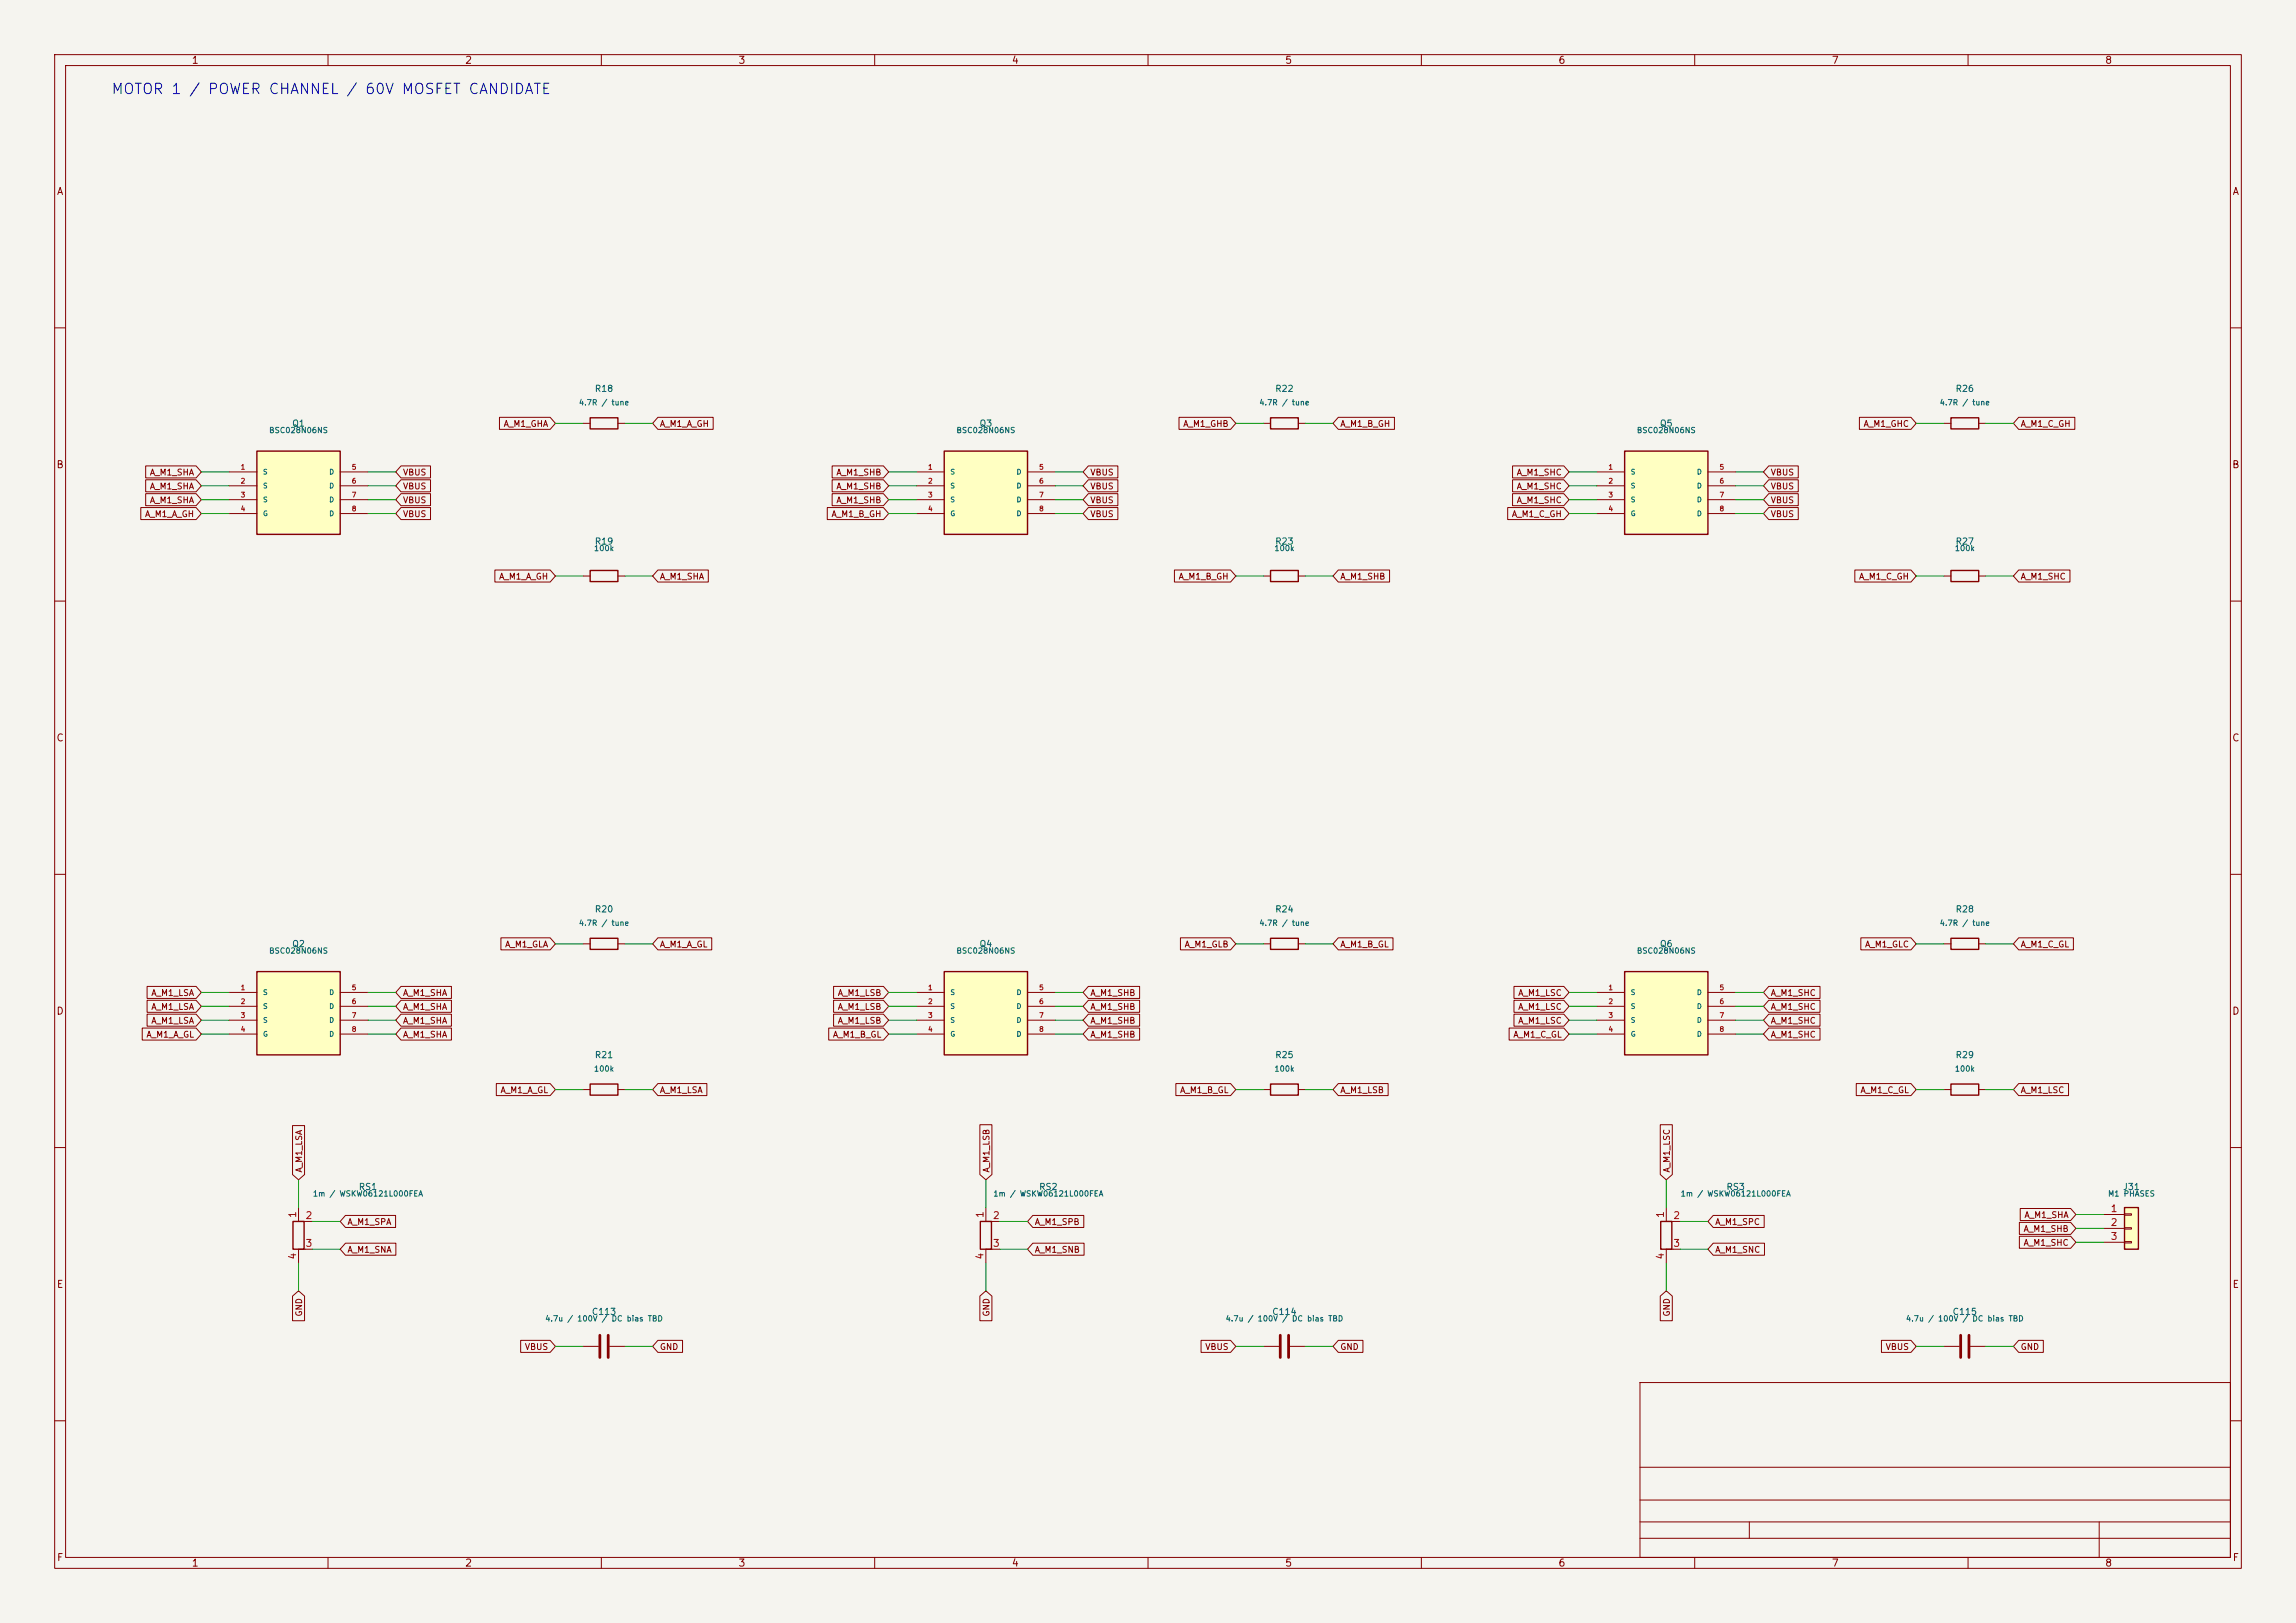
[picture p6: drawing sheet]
<svg xmlns="http://www.w3.org/2000/svg" width="420mm" height="297mm" viewBox="0 0 420 297" stroke-linecap="round" stroke-linejoin="round" font-family="sans-serif">
<defs><g id="words">
<text font-size="1.9" fill="#0000c2" x="20.2" y="17.7">MOTOR 1 / POWER CHANNEL / 60V MOSFET CANDIDATE</text>
<g font-size="1.3" fill="#840000">
<text x="35" y="12">1</text>
<text x="85" y="12">2</text>
<text x="135" y="12">3</text>
<text x="185" y="12">4</text>
<text x="235" y="12">5</text>
<text x="285" y="12">6</text>
<text x="335" y="12">7</text>
<text x="385" y="12">8</text>
<text x="10.3" y="36">A</text>
<text x="408.3" y="36">A</text>
<text x="10.2" y="86">B</text>
<text x="408.2" y="86">B</text>
<text x="10.2" y="136">C</text>
<text x="408.2" y="136">C</text>
<text x="10.2" y="186">D</text>
<text x="408.2" y="186">D</text>
<text x="10.3" y="236">E</text>
<text x="408.3" y="236">E</text>
<text x="10.3" y="286">F</text>
<text x="35" y="287">1</text>
<text x="85" y="287">2</text>
<text x="135" y="287">3</text>
<text x="185" y="287">4</text>
<text x="235" y="287">5</text>
<text x="285" y="287">6</text>
<text x="335" y="287">7</text>
<text x="385" y="287">8</text>
<text x="408.3" y="286">F</text>
</g>
<g font-size="1.3" fill="#a90000">
<text x="54.5" y="223" transform="rotate(-90 54.5 223)">1</text>
<text x="55.8" y="223.4">2</text>
<text x="180.2" y="223" transform="rotate(-90 180.2 223)">1</text>
<text x="181.5" y="223.4">2</text>
<text x="304.7" y="223" transform="rotate(-90 304.7 223)">1</text>
<text x="306" y="223.4">2</text>
<text x="386" y="222.1">1</text>
<text x="386" y="224.7">2</text>
<text x="386" y="227.2">3</text>
<text x="54.5" y="230.6" transform="rotate(-90 54.5 230.6)">4</text>
<text x="55.8" y="228.5">3</text>
<text x="180.2" y="230.6" transform="rotate(-90 180.2 230.6)">4</text>
<text x="181.5" y="228.5">3</text>
<text x="304.7" y="230.6" transform="rotate(-90 304.7 230.6)">4</text>
<text x="306" y="228.5">3</text>
</g>
<g font-size="1.2" fill="#006464">
<text x="108.7" y="72">R18</text>
<text x="233.2" y="72">R22</text>
<text x="357.6" y="72">R26</text>
<text x="53.3" y="78.3">Q1</text>
<text x="179.1" y="78.3">Q3</text>
<text x="303.5" y="78.3">Q5</text>
<text x="108.7" y="99.9">R19</text>
<text x="233.2" y="99.9">R23</text>
<text x="357.6" y="99.9">R27</text>
<text x="108.7" y="167.2">R20</text>
<text x="233.2" y="167.2">R24</text>
<text x="357.6" y="167.2">R28</text>
<text x="53.3" y="173.6">Q2</text>
<text x="179.1" y="173.6">Q4</text>
<text x="303.5" y="173.6">Q6</text>
<text x="108.7" y="193.9">R21</text>
<text x="233.2" y="193.9">R25</text>
<text x="357.6" y="193.9">R29</text>
<text x="65.5" y="218">RS1</text>
<text x="190" y="218">RS2</text>
<text x="315.7" y="218">RS3</text>
<text x="388.2" y="218">J31</text>
<text x="108.2" y="240.9">C113</text>
<text x="232.6" y="240.9">C114</text>
<text x="357.1" y="240.9">C115</text>
</g>
<g font-size="1.1" fill="#840000">
<text x="92" y="78.4">A_M1_GHA</text>
<text x="120.6" y="78.4">A_M1_A_GH</text>
<text x="216.3" y="78.4">A_M1_GHB</text>
<text x="245.1" y="78.4">A_M1_B_GH</text>
<text x="340.8" y="78.4">A_M1_GHC</text>
<text x="369.5" y="78.4">A_M1_C_GH</text>
<text x="27.3" y="87.3">A_M1_SHA</text>
<text x="27.3" y="89.8">A_M1_SHA</text>
<text x="73.6" y="89.8">VBUS</text>
<text x="73.6" y="87.3">VBUS</text>
<text x="152.9" y="87.3">A_M1_SHB</text>
<text x="152.9" y="89.8">A_M1_SHB</text>
<text x="199.3" y="89.8">VBUS</text>
<text x="199.3" y="87.3">VBUS</text>
<text x="277.3" y="89.8">A_M1_SHC</text>
<text x="277.3" y="87.3">A_M1_SHC</text>
<text x="323.8" y="89.8">VBUS</text>
<text x="323.8" y="87.3">VBUS</text>
<text x="26.4" y="94.9">A_M1_A_GH</text>
<text x="27.3" y="92.4">A_M1_SHA</text>
<text x="73.6" y="92.4">VBUS</text>
<text x="73.6" y="94.9">VBUS</text>
<text x="152" y="94.9">A_M1_B_GH</text>
<text x="152.9" y="92.4">A_M1_SHB</text>
<text x="199.3" y="92.4">VBUS</text>
<text x="199.3" y="94.9">VBUS</text>
<text x="276.5" y="94.9">A_M1_C_GH</text>
<text x="277.3" y="92.4">A_M1_SHC</text>
<text x="323.8" y="92.4">VBUS</text>
<text x="323.8" y="94.9">VBUS</text>
<text x="91.2" y="106.3">A_M1_A_GH</text>
<text x="120.6" y="106.3">A_M1_SHA</text>
<text x="215.5" y="106.3">A_M1_B_GH</text>
<text x="245.1" y="106.3">A_M1_SHB</text>
<text x="340" y="106.3">A_M1_C_GH</text>
<text x="369.5" y="106.3">A_M1_SHC</text>
<text x="92.3" y="173.6">A_M1_GLA</text>
<text x="120.6" y="173.6">A_M1_A_GL</text>
<text x="216.6" y="173.6">A_M1_GLB</text>
<text x="245.1" y="173.6">A_M1_B_GL</text>
<text x="341.1" y="173.6">A_M1_GLC</text>
<text x="369.5" y="173.6">A_M1_C_GL</text>
<text x="27.6" y="185.1">A_M1_LSA</text>
<text x="27.6" y="182.5">A_M1_LSA</text>
<text x="73.6" y="185.1">A_M1_SHA</text>
<text x="73.6" y="182.5">A_M1_SHA</text>
<text x="153.2" y="182.5">A_M1_LSB</text>
<text x="153.2" y="185.1">A_M1_LSB</text>
<text x="199.3" y="182.5">A_M1_SHB</text>
<text x="199.3" y="185.1">A_M1_SHB</text>
<text x="277.6" y="185.1">A_M1_LSC</text>
<text x="277.6" y="182.5">A_M1_LSC</text>
<text x="323.8" y="182.5">A_M1_SHC</text>
<text x="323.8" y="185.1">A_M1_SHC</text>
<text x="26.7" y="190.1">A_M1_A_GL</text>
<text x="27.6" y="187.6">A_M1_LSA</text>
<text x="73.6" y="190.1">A_M1_SHA</text>
<text x="73.6" y="187.6">A_M1_SHA</text>
<text x="152.3" y="190.1">A_M1_B_GL</text>
<text x="153.2" y="187.6">A_M1_LSB</text>
<text x="199.3" y="190.1">A_M1_SHB</text>
<text x="199.3" y="187.6">A_M1_SHB</text>
<text x="276.7" y="190.1">A_M1_C_GL</text>
<text x="277.6" y="187.6">A_M1_LSC</text>
<text x="323.8" y="187.6">A_M1_SHC</text>
<text x="323.8" y="190.1">A_M1_SHC</text>
<text x="91.5" y="200.3">A_M1_A_GL</text>
<text x="120.6" y="200.3">A_M1_LSA</text>
<text x="215.8" y="200.3">A_M1_B_GL</text>
<text x="245.1" y="200.3">A_M1_LSB</text>
<text x="340.2" y="200.3">A_M1_C_GL</text>
<text x="369.5" y="200.3">A_M1_LSC</text>
<text x="55.5" y="214.7" transform="rotate(-90 55.5 214.7)">A_M1_LSA</text>
<text x="181.3" y="214.7" transform="rotate(-90 181.3 214.7)">A_M1_LSB</text>
<text x="305.7" y="214.7" transform="rotate(-90 305.7 214.7)">A_M1_LSC</text>
<text x="63.5" y="224.4">A_M1_SPA</text>
<text x="189.2" y="224.4">A_M1_SPB</text>
<text x="313.6" y="224.4">A_M1_SPC</text>
<text x="370.1" y="225.7">A_M1_SHB</text>
<text x="370.2" y="223.2">A_M1_SHA</text>
<text x="63.5" y="229.5">A_M1_SNA</text>
<text x="189.2" y="229.5">A_M1_SNB</text>
<text x="313.6" y="229.5">A_M1_SNC</text>
<text x="370.1" y="228.2">A_M1_SHC</text>
<text x="55.5" y="241" transform="rotate(-90 55.5 241)">GND</text>
<text x="181.3" y="241" transform="rotate(-90 181.3 241)">GND</text>
<text x="305.7" y="241" transform="rotate(-90 305.7 241)">GND</text>
<text x="95.9" y="247.3">VBUS</text>
<text x="120.6" y="247.3">GND</text>
<text x="220.4" y="247.3">VBUS</text>
<text x="245.1" y="247.3">GND</text>
<text x="344.8" y="247.3">VBUS</text>
<text x="369.5" y="247.3">GND</text>
</g>
<g font-size="1" fill="#006464">
<text x="105.8" y="74.4">4.7R / tune</text>
<text x="230.3" y="74.4">4.7R / tune</text>
<text x="354.7" y="74.4">4.7R / tune</text>
<text x="49.1" y="79.5">BSC028N06NS</text>
<text x="174.9" y="79.5">BSC028N06NS</text>
<text x="299.3" y="79.5">BSC028N06NS</text>
<text x="108.6" y="101.1">100k</text>
<text x="233" y="101.1">100k</text>
<text x="357.5" y="101.1">100k</text>
<text x="105.8" y="169.7">4.7R / tune</text>
<text x="230.3" y="169.7">4.7R / tune</text>
<text x="354.7" y="169.7">4.7R / tune</text>
<text x="49.1" y="174.7">BSC028N06NS</text>
<text x="174.9" y="174.7">BSC028N06NS</text>
<text x="299.3" y="174.7">BSC028N06NS</text>
<text x="108.6" y="196.3">100k</text>
<text x="233" y="196.3">100k</text>
<text x="357.5" y="196.3">100k</text>
<text x="57.1" y="219.2">1m / WSKW06121L000FEA</text>
<text x="181.6" y="219.2">1m / WSKW06121L000FEA</text>
<text x="307.3" y="219.2">1m / WSKW06121L000FEA</text>
<text x="385.5" y="219.2">M1 PHASES</text>
<text x="99.6" y="242.1">4.7u / 100V / DC bias TBD</text>
<text x="224.1" y="242.1">4.7u / 100V / DC bias TBD</text>
<text x="348.5" y="242.1">4.7u / 100V / DC bias TBD</text>
</g>
<g font-size=".9" fill="#a90000">
<text x="43.9" y="86.2">1</text>
<text x="43.9" y="88.7">2</text>
<text x="64.3" y="86.2">5</text>
<text x="64.3" y="88.7">6</text>
<text x="169.7" y="86.2">1</text>
<text x="169.7" y="88.7">2</text>
<text x="190" y="86.2">5</text>
<text x="190" y="88.7">6</text>
<text x="294.1" y="86.2">1</text>
<text x="294.1" y="88.7">2</text>
<text x="314.4" y="86.2">5</text>
<text x="314.4" y="88.7">6</text>
<text x="43.9" y="91.2">3</text>
<text x="43.9" y="93.8">4</text>
<text x="64.3" y="91.2">7</text>
<text x="64.3" y="93.8">8</text>
<text x="169.7" y="91.2">3</text>
<text x="169.7" y="93.8">4</text>
<text x="190" y="91.2">7</text>
<text x="190" y="93.8">8</text>
<text x="294.1" y="91.2">3</text>
<text x="294.1" y="93.8">4</text>
<text x="314.4" y="91.2">7</text>
<text x="314.4" y="93.8">8</text>
<text x="43.9" y="181.4">1</text>
<text x="43.9" y="183.9">2</text>
<text x="64.3" y="181.4">5</text>
<text x="64.3" y="183.9">6</text>
<text x="169.7" y="181.4">1</text>
<text x="169.7" y="183.9">2</text>
<text x="190" y="181.4">5</text>
<text x="190" y="183.9">6</text>
<text x="294.1" y="181.4">1</text>
<text x="294.1" y="183.9">2</text>
<text x="314.4" y="181.4">5</text>
<text x="314.4" y="183.9">6</text>
<text x="43.9" y="186.5">3</text>
<text x="43.9" y="189">4</text>
<text x="64.3" y="186.5">7</text>
<text x="64.3" y="189">8</text>
<text x="169.7" y="186.5">3</text>
<text x="169.7" y="189">4</text>
<text x="190" y="186.5">7</text>
<text x="190" y="189">8</text>
<text x="294.1" y="186.5">3</text>
<text x="294.1" y="189">4</text>
<text x="314.4" y="186.5">7</text>
<text x="314.4" y="189">8</text>
</g>
<g font-size=".9" fill="#006464">
<text x="48" y="87">S</text>
<text x="48" y="89.6">S</text>
<text x="60.1" y="87">D</text>
<text x="60.1" y="89.6">D</text>
<text x="173.7" y="87">S</text>
<text x="173.7" y="89.6">S</text>
<text x="185.9" y="87">D</text>
<text x="185.9" y="89.6">D</text>
<text x="298.2" y="87">S</text>
<text x="298.2" y="89.6">S</text>
<text x="310.3" y="87">D</text>
<text x="310.3" y="89.6">D</text>
<text x="48" y="92.1">S</text>
<text x="48" y="94.7">G</text>
<text x="60.1" y="92.1">D</text>
<text x="60.1" y="94.7">D</text>
<text x="173.7" y="92.1">S</text>
<text x="173.7" y="94.7">G</text>
<text x="185.9" y="92.1">D</text>
<text x="185.9" y="94.7">D</text>
<text x="298.2" y="92.1">S</text>
<text x="298.2" y="94.7">G</text>
<text x="310.3" y="92.1">D</text>
<text x="310.3" y="94.7">D</text>
<text x="48" y="182.3">S</text>
<text x="48" y="184.8">S</text>
<text x="60.1" y="182.3">D</text>
<text x="60.1" y="184.8">D</text>
<text x="173.7" y="182.3">S</text>
<text x="173.7" y="184.8">S</text>
<text x="185.9" y="182.3">D</text>
<text x="185.9" y="184.8">D</text>
<text x="298.2" y="182.3">S</text>
<text x="298.2" y="184.8">S</text>
<text x="310.3" y="182.3">D</text>
<text x="310.3" y="184.8">D</text>
<text x="48" y="187.4">S</text>
<text x="48" y="189.9">G</text>
<text x="60.1" y="187.4">D</text>
<text x="60.1" y="189.9">D</text>
<text x="173.7" y="187.4">S</text>
<text x="173.7" y="189.9">G</text>
<text x="185.9" y="187.4">D</text>
<text x="185.9" y="189.9">D</text>
<text x="298.2" y="187.4">S</text>
<text x="298.2" y="189.9">G</text>
<text x="310.3" y="187.4">D</text>
<text x="310.3" y="189.9">D</text>
</g>
</g></defs>
<path d="M0 0h420v297h-420z" fill="#f5f4ef" stroke="#f5f4ef" stroke-width=".18"/>
<g fill="none" stroke="#840000" stroke-width=".18">
<path d="M10 10h400v277h-400zM12 12h396v273h-396zM60 10v2M110 10v2M160 10v2M210 10v2M260 10v2M310 10v2M360 10v2M10 60h2M408 60h2M10 110h2"/>
<path d="M408 110h2M10 160h2M408 160h2M10 210h2M408 210h2M231.1 246.4h2.8M236 246.4h2.8M300 253h108v32h-108zM10 260h2M300 278.5h108M300 274.5h108M300 268.5h108"/>
<path d="M320 278.5v3M384 278.5v6.5M408 260h2M60 285v2M110 285v2M160 285v2M210 285v2M260 285v2M300 281.5h108M310 285v2M360 285v2"/>
</g>
<path d="M234.2 244.3v4.1M235.7 244.3v4.1" fill="none" stroke="#840000" stroke-width=".51"/>
<path d="M47 177.8h15.2v15.2h-15.2z" fill="#ffffc2"/>
<path d="M47 177.8h15.2v15.2h-15.2z" fill="none" stroke="#840000" stroke-width=".25"/>
<path d="M41.9 181.6h5.1M41.9 184.2h5.1M41.9 186.7h5.1M41.9 189.2h5.1M62.2 181.6h5.1M62.2 184.2h5.1M62.2 186.7h5.1M62.2 189.2h5.1" fill="none" stroke="#840000" stroke-width=".18"/>
<path d="M388.6 221h2.6v7.6h-2.6z" fill="#ffffc2"/>
<path d="M232.4 76.5h5.1v2h-5.1zM107.9 104.4h5.1v2h-5.1zM232.4 104.4h5.1v2h-5.1zM107.9 171.7h5.1v2h-5.1zM107.9 198.4h5.1v2h-5.1zM388.6 221h2.6v7.6h-2.6z" fill="none" stroke="#840000" stroke-width=".25"/>
<g fill="none" stroke="#840000" stroke-width=".18">
<path d="M231.1 77.5h1.3M237.5 77.5h1.3M106.7 105.4h1.2M113 105.4h1.3M231.1 105.4h1.3M237.5 105.4h1.3M106.7 172.7h1.2M113 172.7h1.3M106.7 199.4h1.2M113 199.4h1.3M384.8 222.2h3.8M384.8 224.8h3.8"/>
<path d="M384.8 227.3h3.8M388.6 222.1h1.3v.3h-1.3zM388.6 224.7h1.3v.2h-1.3zM388.6 227.2h1.3v.3h-1.3z"/>
</g>
<path d="M297.2 82.6h15.2v15.2h-15.2z" fill="#ffffc2"/>
<path d="M107.9 76.5h5.1v2h-5.1zM297.2 82.6h15.2v15.2h-15.2zM53.6 223.5h2v5.1h-2z" fill="none" stroke="#840000" stroke-width=".25"/>
<g fill="none" stroke="#840000" stroke-width=".18">
<path d="M106.7 77.5h1.2M113 77.5h1.3M292.1 86.4h5.1M292.1 88.9h5.1M292.1 91.4h5.1M292.1 94h5.1M312.4 86.4h5.1M312.4 88.9h5.1M312.4 91.4h5.1M312.4 94h5.1M54.6 221v2.5h2.5M57.1 228.6h-2.5v2.5"/>
<path d="M355.6 246.4h2.8M360.4 246.4h2.8"/>
</g>
<path d="M358.6 244.3v4.1M360.2 244.3v4.1" fill="none" stroke="#840000" stroke-width=".51"/>
<path d="M172.7 177.8h15.3v15.2h-15.3z" fill="#ffffc2"/>
<path d="M172.7 177.8h15.3v15.2h-15.3z" fill="none" stroke="#840000" stroke-width=".25"/>
<path d="M167.6 181.6h5.1M167.6 184.2h5.1M167.6 186.7h5.1M167.6 189.2h5.1M188 181.6h5M188 184.2h5M188 186.7h5M188 189.2h5" fill="none" stroke="#840000" stroke-width=".18"/>
<path d="M297.2 177.8h15.2v15.2h-15.2z" fill="#ffffc2"/>
<path d="M297.2 177.8h15.2v15.2h-15.2zM179.3 223.5h2.1v5.1h-2.1z" fill="none" stroke="#840000" stroke-width=".25"/>
<path d="M292.1 181.6h5.1M292.1 184.2h5.1M292.1 186.7h5.1M292.1 189.2h5.1M312.4 181.6h5.1M312.4 184.2h5.1M312.4 186.7h5.1M312.4 189.2h5.1M180.3 221v2.5h2.6M182.9 228.6h-2.6v2.5" fill="none" stroke="#840000" stroke-width=".18"/>
<path d="M47 82.6h15.2v15.2h-15.2z" fill="#ffffc2"/>
<path d="M47 82.6h15.2v15.2h-15.2zM356.9 104.4h5v2h-5zM356.9 171.7h5v2h-5zM232.4 198.4h5.1v2h-5.1zM356.9 198.4h5v2h-5z" fill="none" stroke="#840000" stroke-width=".25"/>
<g fill="none" stroke="#840000" stroke-width=".18">
<path d="M41.9 86.4h5.1M41.9 88.9h5.1M41.9 91.4h5.1M41.9 94h5.1M62.2 86.4h5.1M62.2 88.9h5.1M62.2 91.4h5.1M62.2 94h5.1M355.6 105.4h1.3M361.9 105.4h1.3M355.6 172.7h1.3M361.9 172.7h1.3"/>
<path d="M231.1 199.4h1.3M237.5 199.4h1.3M355.6 199.4h1.3M361.9 199.4h1.3M106.7 246.4h2.8M111.5 246.4h2.8"/>
</g>
<path d="M109.7 244.3v4.1M111.3 244.3v4.1" fill="none" stroke="#840000" stroke-width=".51"/>
<path d="M172.7 82.6h15.3v15.2h-15.3z" fill="#ffffc2"/>
<path d="M356.9 76.5h5v2h-5zM172.7 82.6h15.3v15.2h-15.3zM232.4 171.7h5.1v2h-5.1zM303.8 223.5h2v5.1h-2z" fill="none" stroke="#840000" stroke-width=".25"/>
<g fill="none" stroke="#840000" stroke-width=".18">
<path d="M91.4 76.4h9.2l1 1.1-1 1.1h-9.2zM120.3 76.4h10.2v2.2h-10.2l-.9-1.1zM215.7 76.4h9.4l1 1.1-1 1.1h-9.4zM244.8 76.4h10.3v2.2h-10.3l-1-1.1zM340.1 76.4h9.5l.9 1.1-.9 1.1h-9.5zM355.6 77.5h1.3M361.9 77.5h1.3M369.3 76.4h10.2v2.2h-10.2l-1-1.1zM25.8 92.9h10.1l.9 1.1-.9 1.1h-10.1zM26.6 90.3h9.3l.9 1.1-.9 1.1h-9.3zM26.6 85.3h9.3l.9 1.1-.9 1.1h-9.3zM26.6 87.8h9.3l.9 1.1-.9 1.1h-9.3z"/>
<path d="M73.4 87.8h5.4v2.2h-5.4l-1-1.1zM73.4 90.3h5.4v2.2h-5.4l-1-1.1zM73.4 85.3h5.4v2.2h-5.4l-1-1.1zM73.4 92.9h5.4v2.2h-5.4l-1-1.1zM151.3 92.9h10.3l1 1.1-1 1.1h-10.3zM152.2 85.3h9.4l1 1.1-1 1.1h-9.4zM152.2 90.3h9.4l1 1.1-1 1.1h-9.4zM152.2 87.8h9.4l1 1.1-1 1.1h-9.4zM167.6 86.4h5.1M167.6 88.9h5.1M167.6 91.4h5.1M167.6 94h5.1"/>
<path d="M188 86.4h5M188 88.9h5M188 91.4h5M188 94h5M199.1 90.3h5.4v2.2h-5.4l-1-1.1zM199.1 92.9h5.4v2.2h-5.4l-1-1.1zM199.1 87.8h5.4v2.2h-5.4l-1-1.1zM199.1 85.3h5.4v2.2h-5.4l-1-1.1zM275.8 92.9h10.3l.9 1.1-.9 1.1h-10.3zM276.7 87.8h9.4l.9 1.1-.9 1.1h-9.4zM276.7 85.3h9.4l.9 1.1-.9 1.1h-9.4zM276.7 90.3h9.4l.9 1.1-.9 1.1h-9.4z"/>
<path d="M323.5 90.3h5.4v2.2h-5.4l-.9-1.1zM323.5 87.8h5.4v2.2h-5.4l-.9-1.1zM323.5 85.3h5.4v2.2h-5.4l-.9-1.1zM323.5 92.9h5.4v2.2h-5.4l-.9-1.1zM90.5 104.3h10.1l1 1.1-1 1.1h-10.1zM120.3 104.3h9.3v2.2h-9.3l-.9-1.1zM214.8 104.3h10.3l1 1.1-1 1.1h-10.3zM244.8 104.3h9.4v2.2h-9.4l-1-1.1zM339.3 104.3h10.3l.9 1.1-.9 1.1h-10.3zM369.3 104.3h9.3v2.2h-9.3l-1-1.1zM91.6 171.6h9l1 1.1-1 1.1h-9zM120.3 171.6h9.9v2.2h-9.9l-.9-1.1z"/>
<path d="M215.9 171.6h9.2l1 1.1-1 1.1h-9.2zM231.1 172.7h1.3M237.5 172.7h1.3M244.8 171.6h10v2.2h-10l-1-1.1zM340.4 171.6h9.2l.9 1.1-.9 1.1h-9.2zM369.3 171.6h10v2.2h-10l-1-1.1zM26 188.1h9.9l.9 1.1-.9 1.1h-9.9zM26.9 183h9l.9 1.2-.9 1.1h-9zM26.9 185.6h9l.9 1.1-.9 1.1h-9zM26.9 180.5h9l.9 1.1-.9 1.1h-9zM73.4 188.1h9.2v2.2h-9.2l-1-1.1zM73.4 185.6h9.2v2.2h-9.2l-1-1.1z"/>
<path d="M73.4 183h9.2v2.3h-9.2l-1-1.1zM73.4 180.5h9.2v2.2h-9.2l-1-1.1zM90.8 198.3h9.8l1 1.1-1 1.1h-9.8zM120.3 198.3h9v2.2h-9l-.9-1.1zM151.6 188.1h10l1 1.1-1 1.1h-10zM152.5 180.5h9.1l1 1.1-1 1.1h-9.1zM152.5 185.6h9.1l1 1.1-1 1.1h-9.1zM152.5 183h9.1l1 1.2-1 1.1h-9.1zM199.1 188.1h9.4v2.2h-9.4l-1-1.1zM199.1 180.5h9.4v2.2h-9.4l-1-1.1zM199.1 183h9.4v2.3h-9.4l-1-1.1zM199.1 185.6h9.4v2.2h-9.4l-1-1.1z"/>
<path d="M215.1 198.3h10l1 1.1-1 1.1h-10zM244.8 198.3h9.1v2.2h-9.1l-1-1.1zM276 188.1h10.1l.9 1.1-.9 1.1h-10.1zM276.9 183h9.2l.9 1.2-.9 1.1h-9.2zM276.9 180.5h9.2l.9 1.1-.9 1.1h-9.2zM276.9 185.6h9.2l.9 1.1-.9 1.1h-9.2zM323.5 180.5h9.4v2.2h-9.4l-.9-1.1zM323.5 185.6h9.4v2.2h-9.4l-.9-1.1zM323.5 183h9.4v2.3h-9.4l-.9-1.1zM323.5 188.1h9.4v2.2h-9.4l-.9-1.1zM339.5 198.3h10.1l.9 1.1-.9 1.1h-10.1zM369.3 198.3h9.1v2.2h-9.1l-1-1.1z"/>
<path d="M53.5 206h2.2v8.9l-1.1 1-1.1-1zM179.2 205.8h2.2v9.1l-1.1 1-1.1-1zM303.7 205.8h2.2v9.1l-1.1 1-1.1-1zM53.5 237.2l1.1-1 1.1 1v4.5h-2.2zM63.2 227.5h9.2v2.2h-9.2l-1-1.1zM63.2 222.4h9.2v2.2h-9.2l-1-1.1zM179.2 237.2l1.1-1 1.1 1v4.5h-2.2zM188.9 227.5h9.4v2.2h-9.4l-.9-1.1zM188.9 222.4h9.3v2.2h-9.3l-.9-1.1zM303.7 237.2l1.1-1 1.1 1v4.5h-2.2zM304.8 221v2.5h2.5M307.3 228.6h-2.5v2.5"/>
<path d="M313.4 227.5h9.4v2.2h-9.4l-1-1.1zM313.4 222.4h9.3v2.2h-9.3l-1-1.1zM369.4 223.7h9.4l.9 1.1-.9 1.1h-9.4zM369.4 226.2h9.4l.9 1.1-.9 1.1h-9.4zM369.5 221.1h9.3l.9 1.1-.9 1.2h-9.3zM95.2 245.3h5.4l1 1.1-1 1.1h-5.4zM120.3 245.3h4.6v2.2h-4.6l-.9-1.1zM219.7 245.3h5.4l1 1.1-1 1.1h-5.4zM244.8 245.3h4.5v2.2h-4.5l-1-1.1zM344.2 245.3h5.4l.9 1.1-.9 1.1h-5.4zM369.3 245.3h4.5v2.2h-4.5l-1-1.1z"/>
</g>
<g fill="none" stroke="#009600" stroke-width=".18">
<path d="M101.6 77.5h5.1M114.3 77.5h5.1M226.1 77.5h5M238.8 77.5h5M350.5 77.5h5.1M363.2 77.5h5.1M36.8 94h5.1M36.8 88.9h5.1M36.8 91.4h5.1M36.8 86.4h5.1M67.3 94h5.1M67.3 88.9h5.1"/>
<path d="M67.3 91.4h5.1M67.3 86.4h5.1M162.6 94h5M162.6 88.9h5M162.6 91.4h5M162.6 86.4h5M193 94h5.1M193 88.9h5.1M193 91.4h5.1M193 86.4h5.1M287 94h5.1M287 88.9h5.1"/>
<path d="M287 91.4h5.1M287 86.4h5.1M317.5 94h5.1M317.5 88.9h5.1M317.5 91.4h5.1M317.5 86.4h5.1M101.6 105.4h5.1M114.3 105.4h5.1M226.1 105.4h5M238.8 105.4h5M350.5 105.4h5.1M363.2 105.4h5.1"/>
<path d="M101.6 172.7h5.1M114.3 172.7h5.1M226.1 172.7h5M238.8 172.7h5M350.5 172.7h5.1M363.2 172.7h5.1M36.8 189.2h5.1M36.8 184.2h5.1M36.8 181.6h5.1M36.8 186.7h5.1M67.3 189.2h5.1M67.3 184.2h5.1"/>
<path d="M67.3 181.6h5.1M67.3 186.7h5.1M101.6 199.4h5.1M114.3 199.4h5.1M162.6 189.2h5M162.6 184.2h5M162.6 181.6h5M162.6 186.7h5M193 189.2h5.1M193 184.2h5.1M193 181.6h5.1M193 186.7h5.1"/>
<path d="M226.1 199.4h5M238.8 199.4h5M287 189.2h5.1M287 184.2h5.1M287 181.6h5.1M287 186.7h5.1M317.5 189.2h5.1M317.5 184.2h5.1M317.5 181.6h5.1M317.5 186.7h5.1M350.5 199.4h5.1M363.2 199.4h5.1"/>
<path d="M54.6 215.9v5.1M180.3 215.9v5.1M304.8 215.9v5.1M54.6 231.1v5.1M57.1 223.5h5.1M57.1 228.6h5.1M180.3 231.1v5.1M182.9 223.5h5.1M182.9 228.6h5.1M304.8 231.1v5.1M307.3 223.5h5.1M307.3 228.6h5.1"/>
<path d="M379.7 222.2h5.1M379.7 224.8h5.1M379.7 227.3h5.1M101.6 246.4h5.1M114.3 246.4h5.1M226.1 246.4h5M238.8 246.4h5M350.5 246.4h5.1M363.2 246.4h5.1"/>
</g>
<use href="#words"/>
</svg>
